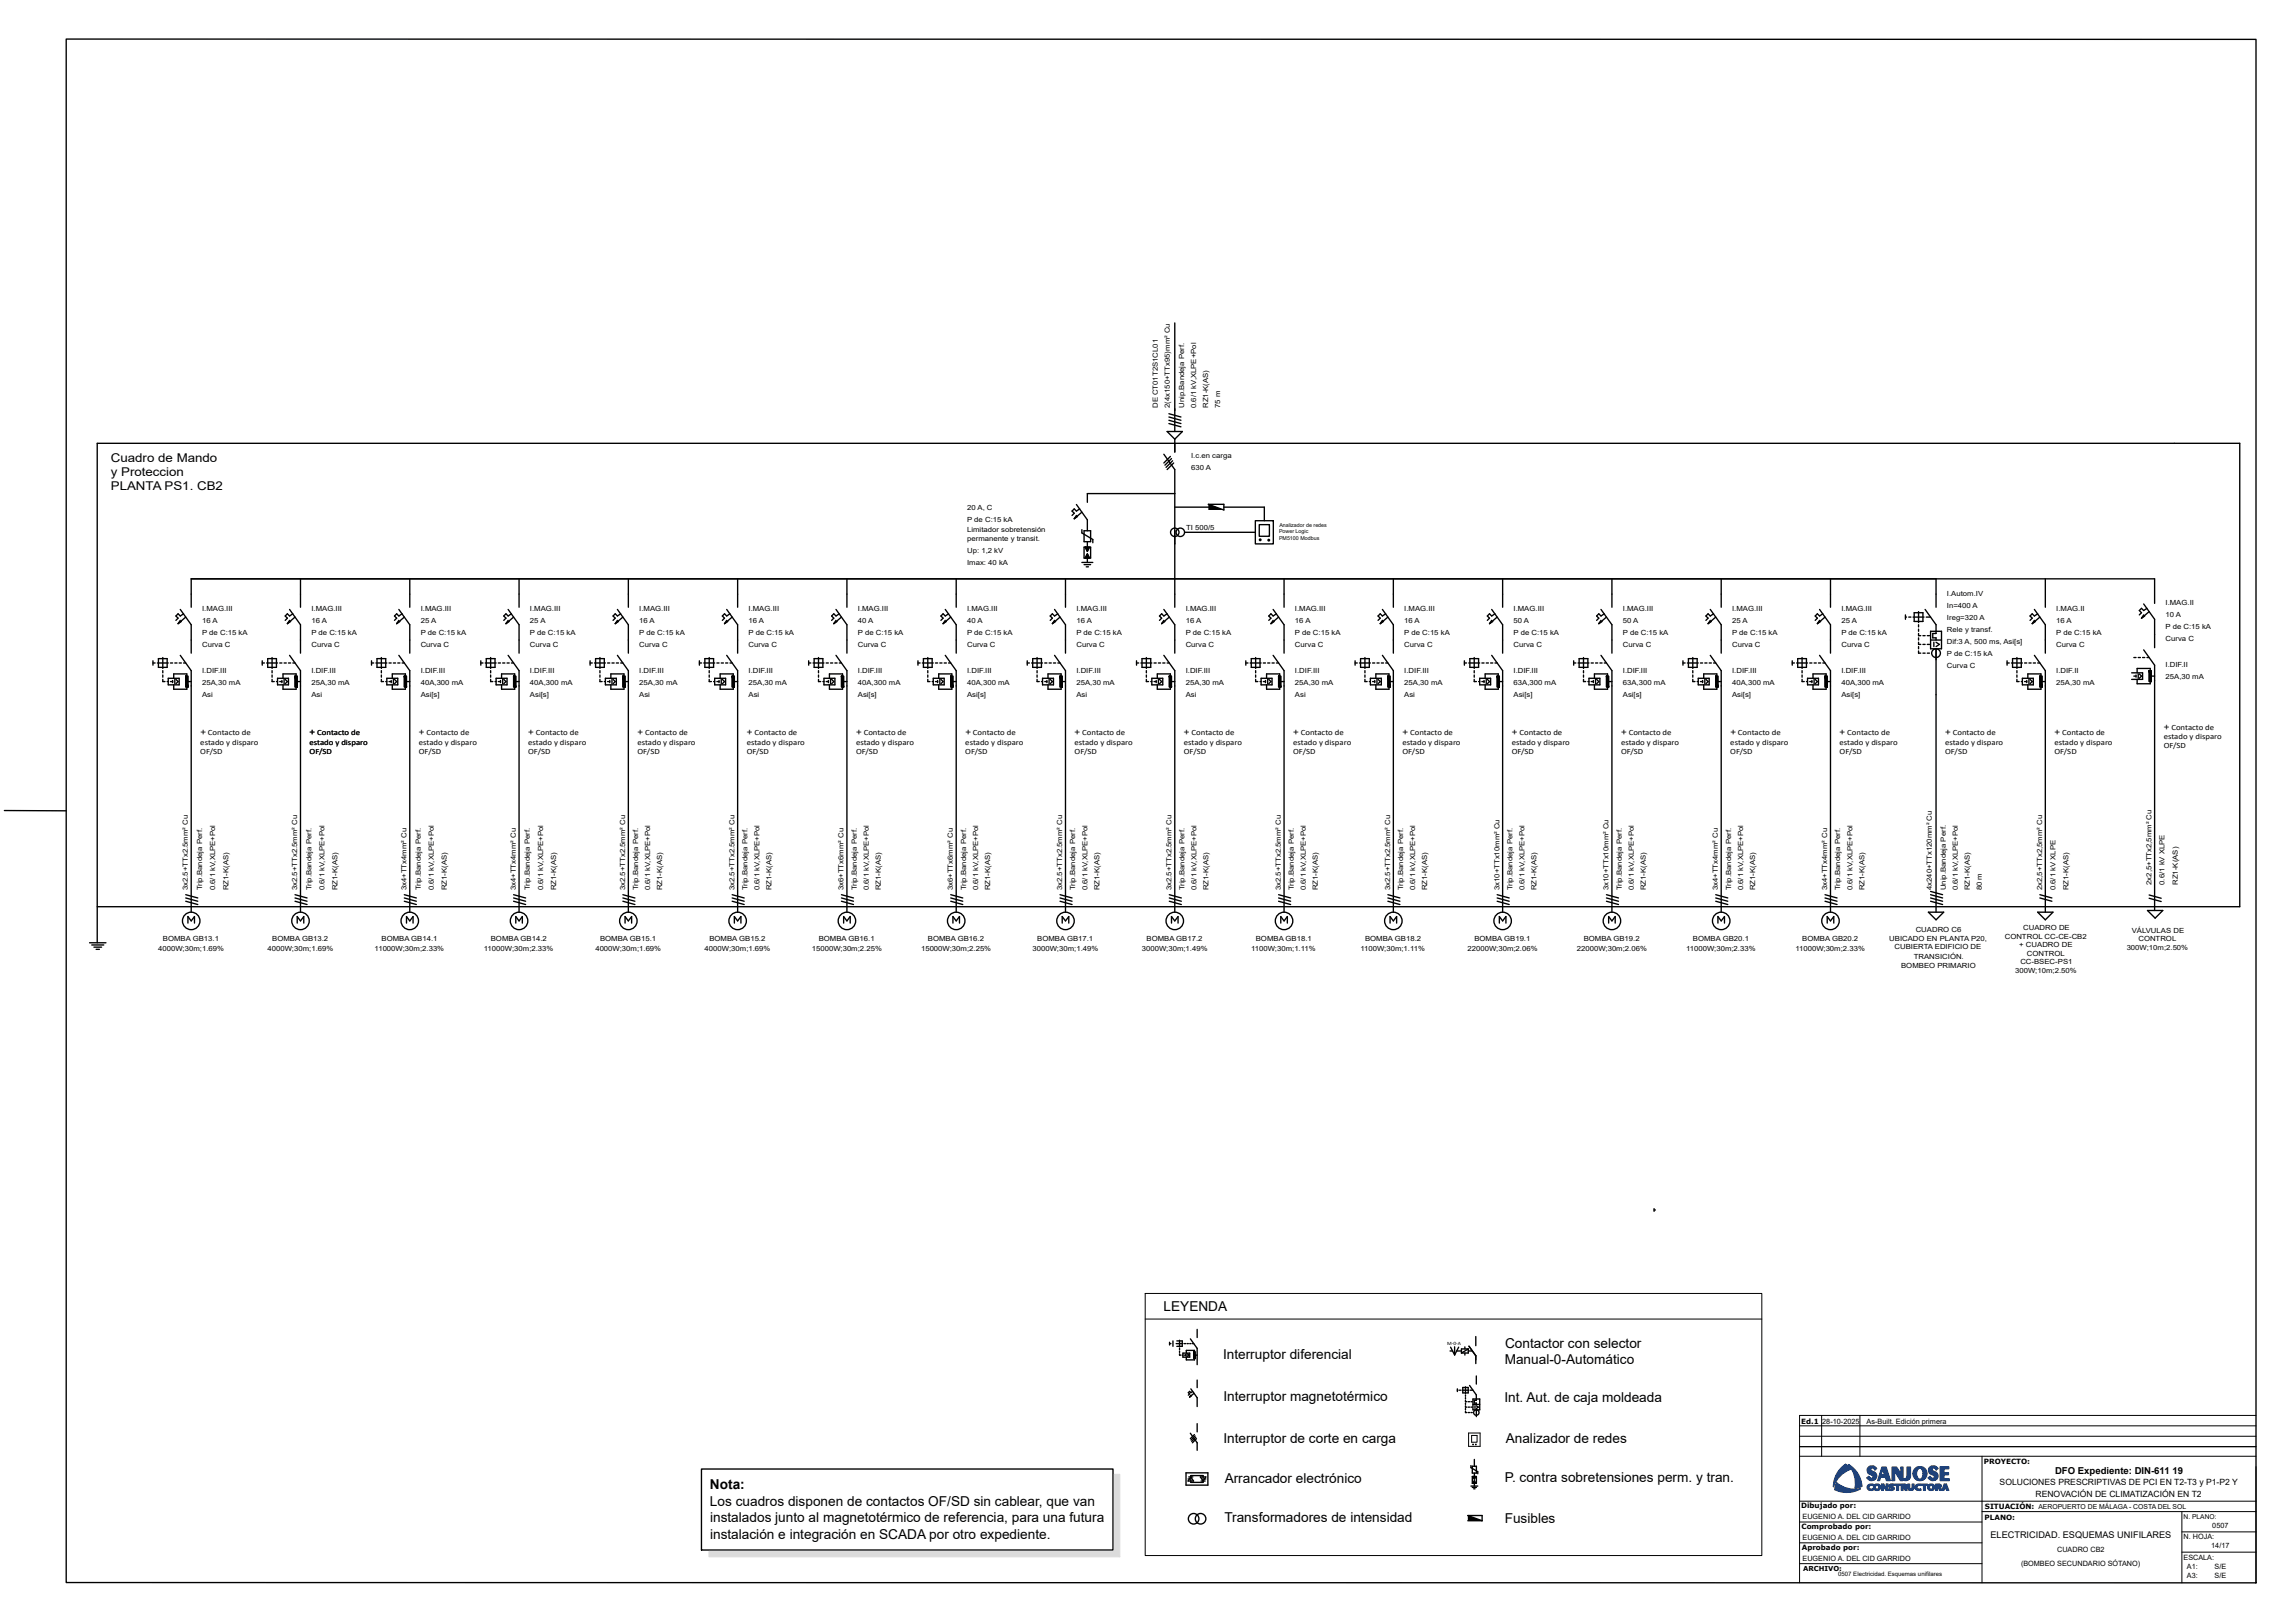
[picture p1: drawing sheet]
<svg xmlns="http://www.w3.org/2000/svg" width="420mm" height="297mm" viewBox="0 0 420 297" stroke-linecap="round" stroke-linejoin="round" font-family="sans-serif">
<defs><g id="words">
<g font-size="2.5">
<text x="212.9" y="239.9">LEYENDA</text>
<text x="223.8" y="248.6">Interruptor diferencial</text>
<text x="275.4" y="249.6">Manual-0-Automático</text>
<text x="275.4" y="246.6">Contactor con selector</text>
<text x="223.9" y="256.3">Interruptor magnetotérmico</text>
<text x="275.3" y="256.5">Int. Aut. de caja moldeada</text>
<text x="223.9" y="264">Interruptor de corte en carga</text>
<text x="275.6" y="264">Analizador de redes</text>
<text x="129.9" y="272.5">Nota:</text>
<text x="129.9" y="275.5">Los cuadros disponen de contactos OF/SD sin cablear, que van</text>
<text x="224.1" y="271.4">Arrancador electrónico</text>
<text x="275.4" y="271.1">P. contra sobretensiones perm. y tran.</text>
<text x="129.9" y="278.5">instalados junto al magnetotérmico de referencia, para una futura</text>
<text x="129.9" y="281.5">instalación e integración en SCADA por otro expediente.</text>
<text x="224.1" y="278.5">Transformadores de intensidad</text>
<text x="275.4" y="278.7">Fusibles</text>
</g>
<g font-size="2.2">
<text x="20.3" y="84.5">Cuadro de Mando</text>
<text x="20.3" y="87.1">y Proteccion</text>
<text x="20.3" y="89.7">PLANTA PS1. CB2</text>
</g>
<g font-size="1.9">
<text x="36.7" y="134.6">+</text>
<text x="56.7" y="134.6">+</text>
<text x="76.7" y="134.6">+</text>
<text x="96.7" y="134.6">+</text>
<text x="116.7" y="134.6">+</text>
<text x="136.7" y="134.6">+</text>
<text x="156.7" y="134.6">+</text>
<text x="176.7" y="134.6">+</text>
<text x="196.7" y="134.6">+</text>
<text x="216.7" y="134.6">+</text>
<text x="236.7" y="134.6">+</text>
<text x="256.7" y="134.6">+</text>
<text x="276.7" y="134.6">+</text>
<text x="296.7" y="134.6">+</text>
<text x="316.7" y="134.6">+</text>
<text x="336.7" y="134.6">+</text>
<text x="356" y="134.6">+</text>
<text x="376" y="134.6">+</text>
<text x="396" y="133.6">+</text>
</g>
<g font-size="1.7">
<text x="376.1" y="269.8">DFO Expediente: DIN-611 19</text>
<text x="364.3" y="281.5">ELECTRICIDAD. ESQUEMAS UNIFILARES</text>
</g>
<g font-size="1.6">
<text x="365.9" y="271.8">SOLUCIONES PRESCRIPTIVAS DE PCI EN T2-T3 y P1-P2 Y</text>
<text x="372.5" y="274">RENOVACIÓN DE CLIMATIZACIÓN EN T2</text>
</g>
<g font-size="1.5">
<text x="36.7" y="137.9">OF/SD</text>
<text x="36.7" y="136.3">estado y disparo</text>
<text x="38.1" y="134.6">Contacto de</text>
<text x="56.7" y="137.9">OF/SD</text>
<text x="56.7" y="136.3">estado y disparo</text>
<text x="58.1" y="134.6">Contacto de</text>
<text x="76.7" y="137.9">OF/SD</text>
<text x="76.7" y="136.3">estado y disparo</text>
<text x="78.1" y="134.6">Contacto de</text>
<text x="96.7" y="137.9">OF/SD</text>
<text x="96.7" y="136.3">estado y disparo</text>
<text x="98.1" y="134.6">Contacto de</text>
<text x="116.7" y="137.9">OF/SD</text>
<text x="116.7" y="136.3">estado y disparo</text>
<text x="118.1" y="134.6">Contacto de</text>
<text x="136.7" y="137.9">OF/SD</text>
<text x="136.7" y="136.3">estado y disparo</text>
<text x="138.1" y="134.6">Contacto de</text>
<text x="156.7" y="137.9">OF/SD</text>
<text x="156.7" y="136.3">estado y disparo</text>
<text x="158.1" y="134.6">Contacto de</text>
<text x="176.7" y="137.9">OF/SD</text>
<text x="176.7" y="136.3">estado y disparo</text>
<text x="178.1" y="134.6">Contacto de</text>
<text x="196.7" y="137.9">OF/SD</text>
<text x="196.7" y="136.3">estado y disparo</text>
<text x="198.1" y="134.6">Contacto de</text>
<text x="216.7" y="137.9">OF/SD</text>
<text x="216.7" y="136.3">estado y disparo</text>
<text x="218.1" y="134.6">Contacto de</text>
<text x="236.7" y="137.9">OF/SD</text>
<text x="236.7" y="136.3">estado y disparo</text>
<text x="238.1" y="134.6">Contacto de</text>
<text x="256.7" y="137.9">OF/SD</text>
<text x="256.7" y="136.3">estado y disparo</text>
<text x="258.1" y="134.6">Contacto de</text>
<text x="276.7" y="137.9">OF/SD</text>
<text x="276.7" y="136.3">estado y disparo</text>
<text x="278.1" y="134.6">Contacto de</text>
<text x="296.7" y="137.9">OF/SD</text>
<text x="296.7" y="136.3">estado y disparo</text>
<text x="298.1" y="134.6">Contacto de</text>
<text x="316.7" y="137.9">OF/SD</text>
<text x="316.7" y="136.3">estado y disparo</text>
<text x="318.1" y="134.6">Contacto de</text>
<text x="336.7" y="137.9">OF/SD</text>
<text x="336.7" y="136.3">estado y disparo</text>
<text x="338.1" y="134.6">Contacto de</text>
<text x="356" y="137.9">OF/SD</text>
<text x="356" y="136.3">estado y disparo</text>
<text x="357.4" y="134.6">Contacto de</text>
<text x="376" y="137.9">OF/SD</text>
<text x="376" y="136.3">estado y disparo</text>
<text x="377.4" y="134.6">Contacto de</text>
<text x="396" y="136.9">OF/SD</text>
<text x="396" y="135.3">estado y disparo</text>
<text x="397.4" y="133.6">Contacto de</text>
</g>
<g font-size="1.3">
<text x="211.9" y="74.7" transform="rotate(-90 211.9 74.7)">DE CT01T2S1CL01</text>
<text x="214.1" y="74.7" transform="rotate(-90 214.1 74.7)">2(4x150+TTx95)mm² Cu</text>
<text x="216.7" y="74.7" transform="rotate(-90 216.7 74.7)">Unip.Bandeja Perf.</text>
<text x="218.9" y="74.7" transform="rotate(-90 218.9 74.7)">0.6/1 kV,XLPE+Pol</text>
<text x="221.1" y="74.7" transform="rotate(-90 221.1 74.7)">RZ1-K(AS)</text>
<text x="223.3" y="74.7" transform="rotate(-90 223.3 74.7)">75 m</text>
<text x="218" y="83.7">I.c.en carga</text>
<text x="218" y="85.9">630 A</text>
<text x="177" y="93.3">20 A, C</text>
<text x="177" y="95.5">P de C:15 kA</text>
<text x="177" y="98.9">permanente y transit.</text>
<text x="177" y="101.1">Up: 1,2 kV</text>
<text x="177" y="97.4">Limitador sobretensión</text>
<text x="217.1" y="97.1">TI 500/5</text>
<text x="177" y="103.3">Imax: 40 kA</text>
<text x="37" y="111.7">I.MAG.III</text>
<text x="37" y="113.9">16 A</text>
<text x="57" y="111.7">I.MAG.III</text>
<text x="57" y="113.9">16 A</text>
<text x="77" y="111.7">I.MAG.III</text>
<text x="77" y="113.9">25 A</text>
<text x="97" y="111.7">I.MAG.III</text>
<text x="97" y="113.9">25 A</text>
<text x="117" y="111.7">I.MAG.III</text>
<text x="117" y="113.9">16 A</text>
<text x="137" y="111.7">I.MAG.III</text>
<text x="137" y="113.9">16 A</text>
<text x="157" y="111.7">I.MAG.III</text>
<text x="157" y="113.9">40 A</text>
<text x="177" y="111.7">I.MAG.III</text>
<text x="177" y="113.9">40 A</text>
<text x="197" y="111.7">I.MAG.III</text>
<text x="197" y="113.9">16 A</text>
<text x="217" y="111.7">I.MAG.III</text>
<text x="217" y="113.9">16 A</text>
<text x="237" y="111.7">I.MAG.III</text>
<text x="237" y="113.9">16 A</text>
<text x="257" y="111.7">I.MAG.III</text>
<text x="257" y="113.9">16 A</text>
<text x="277" y="111.7">I.MAG.III</text>
<text x="277" y="113.9">50 A</text>
<text x="297" y="111.7">I.MAG.III</text>
<text x="297" y="113.9">50 A</text>
<text x="317" y="111.7">I.MAG.III</text>
<text x="317" y="113.9">25 A</text>
<text x="337" y="111.7">I.MAG.III</text>
<text x="337" y="113.9">25 A</text>
<text x="356.3" y="109.1">I.Autom.IV</text>
<text x="356.3" y="111.3">In=400 A</text>
<text x="356.3" y="113.5">Ireg=320 A</text>
<text x="376.3" y="111.7">I.MAG.II</text>
<text x="376.3" y="113.9">16 A</text>
<text x="396.3" y="110.7">I.MAG.II</text>
<text x="396.3" y="112.9">10 A</text>
<text x="37" y="116.1">P de C:15 kA</text>
<text x="37" y="118.3">Curva C</text>
<text x="57" y="116.1">P de C:15 kA</text>
<text x="57" y="118.3">Curva C</text>
<text x="77" y="116.1">P de C:15 kA</text>
<text x="77" y="118.3">Curva C</text>
<text x="97" y="116.1">P de C:15 kA</text>
<text x="97" y="118.3">Curva C</text>
<text x="117" y="116.1">P de C:15 kA</text>
<text x="117" y="118.3">Curva C</text>
<text x="137" y="116.1">P de C:15 kA</text>
<text x="137" y="118.3">Curva C</text>
<text x="157" y="116.1">P de C:15 kA</text>
<text x="157" y="118.3">Curva C</text>
<text x="177" y="116.1">P de C:15 kA</text>
<text x="177" y="118.3">Curva C</text>
<text x="197" y="116.1">P de C:15 kA</text>
<text x="197" y="118.3">Curva C</text>
<text x="217" y="116.1">P de C:15 kA</text>
<text x="217" y="118.3">Curva C</text>
<text x="237" y="116.1">P de C:15 kA</text>
<text x="237" y="118.3">Curva C</text>
<text x="257" y="116.1">P de C:15 kA</text>
<text x="257" y="118.3">Curva C</text>
<text x="277" y="116.1">P de C:15 kA</text>
<text x="277" y="118.3">Curva C</text>
<text x="297" y="116.1">P de C:15 kA</text>
<text x="297" y="118.3">Curva C</text>
<text x="317" y="116.1">P de C:15 kA</text>
<text x="317" y="118.3">Curva C</text>
<text x="337" y="116.1">P de C:15 kA</text>
<text x="337" y="118.3">Curva C</text>
<text x="356.3" y="115.7">Rele y transf.</text>
<text x="356.3" y="117.9">Dif:3 A, 500 ms, Asi[s]</text>
<text x="376.3" y="116.1">P de C:15 kA</text>
<text x="376.3" y="118.3">Curva C</text>
<text x="396.3" y="115.1">P de C:15 kA</text>
<text x="396.3" y="117.3">Curva C</text>
<text x="37" y="123.1">I.DIF.III</text>
<text x="37" y="125.3">25A,30 mA</text>
<text x="57" y="123.1">I.DIF.III</text>
<text x="57" y="125.3">25A,30 mA</text>
<text x="77" y="123.1">I.DIF.III</text>
<text x="77" y="125.3">40A,300 mA</text>
<text x="97" y="123.1">I.DIF.III</text>
<text x="97" y="125.3">40A,300 mA</text>
<text x="117" y="123.1">I.DIF.III</text>
<text x="117" y="125.3">25A,30 mA</text>
<text x="137" y="123.1">I.DIF.III</text>
<text x="137" y="125.3">25A,30 mA</text>
<text x="157" y="123.1">I.DIF.III</text>
<text x="157" y="125.3">40A,300 mA</text>
<text x="177" y="123.1">I.DIF.III</text>
<text x="177" y="125.3">40A,300 mA</text>
<text x="197" y="123.1">I.DIF.III</text>
<text x="197" y="125.3">25A,30 mA</text>
<text x="217" y="123.1">I.DIF.III</text>
<text x="217" y="125.3">25A,30 mA</text>
<text x="237" y="123.1">I.DIF.III</text>
<text x="237" y="125.3">25A,30 mA</text>
<text x="257" y="123.1">I.DIF.III</text>
<text x="257" y="125.3">25A,30 mA</text>
<text x="277" y="123.1">I.DIF.III</text>
<text x="277" y="125.3">63A,300 mA</text>
<text x="297" y="123.1">I.DIF.III</text>
<text x="297" y="125.3">63A,300 mA</text>
<text x="317" y="123.1">I.DIF.III</text>
<text x="317" y="125.3">40A,300 mA</text>
<text x="337" y="123.1">I.DIF.III</text>
<text x="337" y="125.3">40A,300 mA</text>
<text x="356.3" y="120.1">P de C:15 kA</text>
<text x="356.3" y="122.3">Curva C</text>
<text x="376.3" y="123.1">I.DIF.II</text>
<text x="376.3" y="125.3">25A,30 mA</text>
<text x="396.3" y="122.1">I.DIF.II</text>
<text x="396.3" y="124.3">25A,30 mA</text>
<text x="37" y="127.5">Asi</text>
<text x="57" y="127.5">Asi</text>
<text x="77" y="127.5">Asi[s]</text>
<text x="97" y="127.5">Asi[s]</text>
<text x="117" y="127.5">Asi</text>
<text x="137" y="127.5">Asi</text>
<text x="157" y="127.5">Asi[s]</text>
<text x="177" y="127.5">Asi[s]</text>
<text x="197" y="127.5">Asi</text>
<text x="217" y="127.5">Asi</text>
<text x="237" y="127.5">Asi</text>
<text x="257" y="127.5">Asi</text>
<text x="277" y="127.5">Asi[s]</text>
<text x="297" y="127.5">Asi[s]</text>
<text x="317" y="127.5">Asi[s]</text>
<text x="337" y="127.5">Asi[s]</text>
<text x="393.7" y="161.9" transform="rotate(-90 393.7 161.9)">2x2,5+TTx2,5mm² Cu</text>
<text x="396.1" y="161.9" transform="rotate(-90 396.1 161.9)">0.6/1 kV XLPE</text>
<text x="398.5" y="161.9" transform="rotate(-90 398.5 161.9)">RZ1-K(AS)</text>
<text x="34.4" y="162.9" transform="rotate(-90 34.4 162.9)">3x2.5+TTx2.5mm² Cu</text>
<text x="37" y="162.9" transform="rotate(-90 37 162.9)">Trip.Bandeja Perf.</text>
<text x="39.4" y="162.9" transform="rotate(-90 39.4 162.9)">0.6/1 kV,XLPE+Pol</text>
<text x="41.8" y="162.9" transform="rotate(-90 41.8 162.9)">RZ1-K(AS)</text>
<text x="54.4" y="162.9" transform="rotate(-90 54.4 162.9)">3x2.5+TTx2.5mm² Cu</text>
<text x="57" y="162.9" transform="rotate(-90 57 162.9)">Trip.Bandeja Perf.</text>
<text x="59.4" y="162.9" transform="rotate(-90 59.4 162.9)">0.6/1 kV,XLPE+Pol</text>
<text x="61.8" y="162.9" transform="rotate(-90 61.8 162.9)">RZ1-K(AS)</text>
<text x="74.4" y="162.9" transform="rotate(-90 74.4 162.9)">3x4+TTx4mm² Cu</text>
<text x="77" y="162.9" transform="rotate(-90 77 162.9)">Trip.Bandeja Perf.</text>
<text x="79.4" y="162.9" transform="rotate(-90 79.4 162.9)">0.6/1 kV,XLPE+Pol</text>
<text x="81.8" y="162.9" transform="rotate(-90 81.8 162.9)">RZ1-K(AS)</text>
<text x="94.4" y="162.9" transform="rotate(-90 94.4 162.9)">3x4+TTx4mm² Cu</text>
<text x="97" y="162.9" transform="rotate(-90 97 162.9)">Trip.Bandeja Perf.</text>
<text x="99.4" y="162.9" transform="rotate(-90 99.4 162.9)">0.6/1 kV,XLPE+Pol</text>
<text x="101.8" y="162.9" transform="rotate(-90 101.8 162.9)">RZ1-K(AS)</text>
<text x="114.4" y="162.9" transform="rotate(-90 114.4 162.9)">3x2.5+TTx2.5mm² Cu</text>
<text x="116.8" y="162.9" transform="rotate(-90 116.8 162.9)">Trip.Bandeja Perf.</text>
<text x="119" y="162.9" transform="rotate(-90 119 162.9)">0.6/1 kV,XLPE+Pol</text>
<text x="121.2" y="162.9" transform="rotate(-90 121.2 162.9)">RZ1-K(AS)</text>
<text x="134.4" y="162.9" transform="rotate(-90 134.4 162.9)">3x2.5+TTx2.5mm² Cu</text>
<text x="136.8" y="162.9" transform="rotate(-90 136.8 162.9)">Trip.Bandeja Perf.</text>
<text x="139" y="162.9" transform="rotate(-90 139 162.9)">0.6/1 kV,XLPE+Pol</text>
<text x="141.2" y="162.9" transform="rotate(-90 141.2 162.9)">RZ1-K(AS)</text>
<text x="154.4" y="162.9" transform="rotate(-90 154.4 162.9)">3x6+TTx6mm² Cu</text>
<text x="156.8" y="162.9" transform="rotate(-90 156.8 162.9)">Trip.Bandeja Perf.</text>
<text x="159" y="162.9" transform="rotate(-90 159 162.9)">0.6/1 kV,XLPE+Pol</text>
<text x="161.2" y="162.9" transform="rotate(-90 161.2 162.9)">RZ1-K(AS)</text>
<text x="174.4" y="162.9" transform="rotate(-90 174.4 162.9)">3x6+TTx6mm² Cu</text>
<text x="176.8" y="162.9" transform="rotate(-90 176.8 162.9)">Trip.Bandeja Perf.</text>
<text x="179" y="162.9" transform="rotate(-90 179 162.9)">0.6/1 kV,XLPE+Pol</text>
<text x="181.2" y="162.9" transform="rotate(-90 181.2 162.9)">RZ1-K(AS)</text>
<text x="194.4" y="162.9" transform="rotate(-90 194.4 162.9)">3x2.5+TTx2.5mm² Cu</text>
<text x="196.8" y="162.9" transform="rotate(-90 196.8 162.9)">Trip.Bandeja Perf.</text>
<text x="199" y="162.9" transform="rotate(-90 199 162.9)">0.6/1 kV,XLPE+Pol</text>
<text x="201.2" y="162.9" transform="rotate(-90 201.2 162.9)">RZ1-K(AS)</text>
<text x="214.4" y="162.9" transform="rotate(-90 214.4 162.9)">3x2.5+TTx2.5mm² Cu</text>
<text x="216.8" y="162.9" transform="rotate(-90 216.8 162.9)">Trip.Bandeja Perf.</text>
<text x="219" y="162.9" transform="rotate(-90 219 162.9)">0.6/1 kV,XLPE+Pol</text>
<text x="221.2" y="162.9" transform="rotate(-90 221.2 162.9)">RZ1-K(AS)</text>
<text x="234.4" y="162.9" transform="rotate(-90 234.4 162.9)">3x2.5+TTx2.5mm² Cu</text>
<text x="236.8" y="162.9" transform="rotate(-90 236.8 162.9)">Trip.Bandeja Perf.</text>
<text x="239" y="162.9" transform="rotate(-90 239 162.9)">0.6/1 kV,XLPE+Pol</text>
<text x="241.2" y="162.9" transform="rotate(-90 241.2 162.9)">RZ1-K(AS)</text>
<text x="254.4" y="162.9" transform="rotate(-90 254.4 162.9)">3x2.5+TTx2.5mm² Cu</text>
<text x="256.8" y="162.9" transform="rotate(-90 256.8 162.9)">Trip.Bandeja Perf.</text>
<text x="259" y="162.9" transform="rotate(-90 259 162.9)">0.6/1 kV,XLPE+Pol</text>
<text x="261.2" y="162.9" transform="rotate(-90 261.2 162.9)">RZ1-K(AS)</text>
<text x="274.4" y="162.9" transform="rotate(-90 274.4 162.9)">3x10+TTx10mm² Cu</text>
<text x="276.8" y="162.9" transform="rotate(-90 276.8 162.9)">Trip.Bandeja Perf.</text>
<text x="279" y="162.9" transform="rotate(-90 279 162.9)">0.6/1 kV,XLPE+Pol</text>
<text x="281.2" y="162.9" transform="rotate(-90 281.2 162.9)">RZ1-K(AS)</text>
<text x="294.4" y="162.9" transform="rotate(-90 294.4 162.9)">3x10+TTx10mm² Cu</text>
<text x="296.8" y="162.9" transform="rotate(-90 296.8 162.9)">Trip.Bandeja Perf.</text>
<text x="299" y="162.9" transform="rotate(-90 299 162.9)">0.6/1 kV,XLPE+Pol</text>
<text x="301.2" y="162.9" transform="rotate(-90 301.2 162.9)">RZ1-K(AS)</text>
<text x="314.4" y="162.9" transform="rotate(-90 314.4 162.9)">3x4+TTx4mm² Cu</text>
<text x="316.8" y="162.9" transform="rotate(-90 316.8 162.9)">Trip.Bandeja Perf.</text>
<text x="319" y="162.9" transform="rotate(-90 319 162.9)">0.6/1 kV,XLPE+Pol</text>
<text x="321.2" y="162.9" transform="rotate(-90 321.2 162.9)">RZ1-K(AS)</text>
<text x="334.4" y="162.9" transform="rotate(-90 334.4 162.9)">3x4+TTx4mm² Cu</text>
<text x="336.8" y="162.9" transform="rotate(-90 336.8 162.9)">Trip.Bandeja Perf.</text>
<text x="339" y="162.9" transform="rotate(-90 339 162.9)">0.6/1 kV,XLPE+Pol</text>
<text x="341.2" y="162.9" transform="rotate(-90 341.2 162.9)">RZ1-K(AS)</text>
<text x="353.5" y="162.9" transform="rotate(-90 353.5 162.9)">4x240+TTx120mm² Cu</text>
<text x="356.1" y="162.9" transform="rotate(-90 356.1 162.9)">Unip.Bandeja Perf.</text>
<text x="358.3" y="162.9" transform="rotate(-90 358.3 162.9)">0.6/1 kV,XLPE+Pol</text>
<text x="360.5" y="162.9" transform="rotate(-90 360.5 162.9)">RZ1-K(AS)</text>
<text x="362.7" y="162.9" transform="rotate(-90 362.7 162.9)">80 m</text>
<text x="373.7" y="162.9" transform="rotate(-90 373.7 162.9)">2x2,5+TTx2,5mm² Cu</text>
<text x="376.1" y="162.9" transform="rotate(-90 376.1 162.9)">0.6/1 kV XLPE</text>
<text x="378.5" y="162.9" transform="rotate(-90 378.5 162.9)">RZ1-K(AS)</text>
<text x="29" y="174">4000W;30m;1.69%</text>
<text x="29.8" y="172.1">BOMBA GB13.1</text>
<text x="49" y="174">4000W;30m;1.69%</text>
<text x="49.8" y="172.1">BOMBA GB13.2</text>
<text x="68.6" y="174">11000W;30m;2.33%</text>
<text x="69.8" y="172.1">BOMBA GB14.1</text>
<text x="88.6" y="174">11000W;30m;2.33%</text>
<text x="89.8" y="172.1">BOMBA GB14.2</text>
<text x="109" y="174">4000W;30m;1.69%</text>
<text x="109.8" y="172.1">BOMBA GB15.1</text>
<text x="129" y="174">4000W;30m;1.69%</text>
<text x="129.8" y="172.1">BOMBA GB15.2</text>
<text x="148.6" y="174">15000W;30m;2.25%</text>
<text x="149.8" y="172.1">BOMBA GB16.1</text>
<text x="168.6" y="174">15000W;30m;2.25%</text>
<text x="169.8" y="172.1">BOMBA GB16.2</text>
<text x="189" y="174">3000W;30m;1.49%</text>
<text x="189.8" y="172.1">BOMBA GB17.1</text>
<text x="209" y="174">3000W;30m;1.49%</text>
<text x="209.8" y="172.1">BOMBA GB17.2</text>
<text x="229" y="174">1100W;30m;1.11%</text>
<text x="229.8" y="172.1">BOMBA GB18.1</text>
<text x="249" y="174">1100W;30m;1.11%</text>
<text x="249.8" y="172.1">BOMBA GB18.2</text>
<text x="268.6" y="174">22000W;30m;2.06%</text>
<text x="269.8" y="172.1">BOMBA GB19.1</text>
<text x="288.6" y="174">22000W;30m;2.06%</text>
<text x="289.8" y="172.1">BOMBA GB19.2</text>
<text x="308.6" y="174">11000W;30m;2.33%</text>
<text x="309.8" y="172.1">BOMBA GB20.1</text>
<text x="328.6" y="174">11000W;30m;2.33%</text>
<text x="329.8" y="172.1">BOMBA GB20.2</text>
<text x="345.7" y="172.2">UBICADO EN PLANTA P20,</text>
<text x="346.7" y="173.7">CUBIERTA EDIFICIO DE</text>
<text x="350.6" y="170.6">CUADRO C6</text>
<text x="366.9" y="171.8">CONTROL CC-CE-CB2</text>
<text x="369.5" y="173.4">+ CUADRO DE</text>
<text x="370.3" y="170.3">CUADRO DE</text>
<text x="389.2" y="173.8">300W;10m;2.50%</text>
<text x="390.1" y="170.6">VÁLVULAS DE</text>
<text x="391.3" y="172.2">CONTROL</text>
<text x="347.9" y="177.1">BOMBEO PRIMARIO</text>
<text x="350.2" y="175.5">TRANSICIÓN.</text>
<text x="368.8" y="178.1">300W;10m;2.50%</text>
<text x="369.7" y="176.5">CC-BSEC-PS1</text>
<text x="370.9" y="174.9">CONTROL</text>
<text x="329.6" y="260.6">Ed.1</text>
<text x="333.5" y="260.5">28-10-2025</text>
<text x="341.6" y="260.5">As-Built. Edición primera</text>
<text x="363.1" y="267.9">PROYECTO:</text>
<text x="329.6" y="276">Dibujado por:</text>
<text x="329.7" y="279.8">Comprobado por:</text>
<text x="329.9" y="278">EUGENIO A. DEL CID GARRIDO</text>
<text x="329.9" y="281.8">EUGENIO A. DEL CID GARRIDO</text>
<text x="363.2" y="278.2">PLANO:</text>
<text x="363.3" y="276.2">SITUACIÓN: AEROPUERTO DE MÁLAGA - COSTA DEL SOL</text>
<text x="399.6" y="281.7">N. HOJA:</text>
<text x="404.9" y="279.6">0507</text>
<text x="329.7" y="283.7">Aprobado por:</text>
<text x="329.9" y="285.6">EUGENIO A. DEL CID GARRIDO</text>
<text x="330" y="287.4">ARCHIVO:</text>
<text x="369.9" y="286.6">(BOMBEO SECUNDARIO SÓTANO)</text>
<text x="376.5" y="284.1">CUADRO CB2</text>
<text x="399.6" y="285.5">ESCALA:</text>
<text x="400.2" y="287.1">A1:</text>
<text x="404.7" y="283.4">14/17</text>
<text x="405.3" y="287.1">S/E</text>
<text x="400.2" y="288.8">A3:</text>
<text x="405.3" y="288.8">S/E</text>
</g>
<text font-size="1.2" x="399.6" y="278">N. PLANO:</text>
<text font-size="1.1" x="336.4" y="288.4">0507 Electricidad. Esquemas unifilares</text>
<g font-size="1">
<text x="234.1" y="97.6">Power Logic</text>
<text x="234.1" y="98.7">PM5100 Modbus</text>
<text x="234.1" y="96.4">Analizador de redes</text>
</g>
<text font-size=".9" x="264.8" y="246.1">M‐0‐A</text>
</g></defs>
<!-- layer: LINEAS -->
<g fill="none" stroke="#000" stroke-width=".25">
<path d="M215 59.1v19.9M213.9 76.9l2.2 .6M213.9 76.3l2.2 .6M213.9 77.5l2.2 .6M213.9 75.7l2.2 .6M215 80.4v2.3M215 85.9v25.2M215 90.3h-16v1.6M216.8 97.4h12.9M221.1 92.3h2.9v1zM397.9 81.1h12M35 114.3v5.2"/>
<path d="M55 105.9v5.2M55 114.3v5.2M75 105.9v5.2M75 114.3v5.2M95 105.9v5.2M95 114.3v5.2M115 105.9v5.2M115 114.3v5.2M135 105.9v5.2M135 114.3v5.2M155 105.9v5.2M155 114.3v5.2"/>
<path d="M175 105.9v5.2M175 114.3v5.2M195 105.9v5.2M195 114.3v5.2M215 114.3v5.2M235 105.9v5.2M235 114.3v5.2M255 105.9v5.2M255 114.3v5.2M275 105.9v5.2M275 114.3v5.2M295 105.9v5.2"/>
<path d="M295 114.3v5.2M315 105.9v5.2M315 114.3v5.2M335 105.9v5.2M335 114.3v5.2M374.3 105.9v5.2M374.3 114.3v5.2M394.3 110.4v-4.5h-359.3v5.2M394.3 113.3v5.2M35 122.7v44.2M55 122.7v44.2M75 122.7v44.2"/>
<path d="M95 122.7v44.2M115 122.7v44.2M135 122.7v44.2M155 122.7v44.2M175 122.7v44.2M195 122.7v44.2M215 122.7v44.2M235 122.7v44.2M255 122.7v44.2M275 122.7v44.2M295 122.7v44.2M315 122.7v44.2"/>
<path d="M335 122.7v44.2M374.3 122.7v44.2M394.3 121.7v44.9M34 164.3l2.2 .6M34 163.7l2.2 .6M34 164.9l2.2 .6M54 164.3l2.2 .6M54 163.7l2.2 .6M54 164.9l2.2 .6M74 164.3l2.2 .6M74 163.7l2.2 .6M74 164.9l2.2 .6"/>
<path d="M94 164.3l2.2 .6M94 163.7l2.2 .6M94 164.9l2.2 .6M114 164.3l2.2 .6M114 163.7l2.2 .6M114 164.9l2.2 .6M134 164.3l2.2 .6M134 163.7l2.2 .6M134 164.9l2.2 .6M154 164.3l2.2 .6M154 163.7l2.2 .6M154 164.9l2.2 .6"/>
<path d="M174 164.3l2.2 .6M174 163.7l2.2 .6M174 164.9l2.2 .6M194 164.3l2.2 .6M194 163.7l2.2 .6M194 164.9l2.2 .6M214 164.3l2.2 .6M214 163.7l2.2 .6M214 164.9l2.2 .6M234 164.3l2.2 .6M234 163.7l2.2 .6M234 164.9l2.2 .6"/>
<path d="M254 164.3l2.2 .6M254 163.7l2.2 .6M254 164.9l2.2 .6M274 164.3l2.2 .6M274 163.7l2.2 .6M274 164.9l2.2 .6M294 164.3l2.2 .6M294 163.7l2.2 .6M294 164.9l2.2 .6M314 164.3l2.2 .6M314 163.7l2.2 .6M314 164.9l2.2 .6"/>
<path d="M334 164.3l2.2 .6M334 163.7l2.2 .6M334 164.9l2.2 .6M372.9 166.9h2.8l-1.4 1.4zM373.3 164.3l2.2 .6M373.3 163.7l2.2 .6M393 166.6h2.8l-1.4 1.4zM393.3 164.4l2.2 .6M393.3 163.8l2.2 .6"/>
<circle cx="215" cy="97.4" r=".77"/>
<circle cx="216" cy="97.4" r=".77"/>
</g>
<!-- layer: SIMBOLOS -->
<g fill="none" stroke="#000" stroke-width=".25">
<path d="M213.6 79h2.8l-1.4 1.4zM197 94.3l-.4 .6M197 92.3l2 2.8v2M197.2 94.5l-.6 .4M197.6 93.1l-.6 .4-.4-.4-.4 .4 .4 .4-.4 .4M198 93.7l-1.4 1.2M198 96.9v.6l2 1.2v.6M198.4 97.1h1.2v2h-1.2zM199 99.1v1M213 83.1l2 2.8M214.2 83.5l-1.2 1.2M214.4 83.9l-1.2 1.2"/>
<path d="M214.6 84.3l-1.2 1.2M214.8 84.7l-1.2 1.2M33 113.5l-.4 .6M33 111.5l2 2.8M33 119.9l2 2.8M33.2 113.7l-.6 .4M33.6 112.3l-.6 .4-.4-.4-.4 .4 .4 .4-.4 .4M34 112.9l-1.4 1.2M53 113.5l-.4 .6M53 111.5l2 2.8M53 119.9l2 2.8M53.2 113.7l-.6 .4"/>
<path d="M53.6 112.3l-.6 .4-.4-.4-.4 .4 .4 .4-.4 .4M54 112.9l-1.4 1.2M73 113.5l-.4 .6M73 111.5l2 2.8M73 119.9l2 2.8M73.2 113.7l-.6 .4M73.6 112.3l-.6 .4-.4-.4-.4 .4 .4 .4-.4 .4M74 112.9l-1.4 1.2M93 113.5l-.4 .6M93 111.5l2 2.8M93 119.9l2 2.8M93.2 113.7l-.6 .4"/>
<path d="M93.6 112.3l-.6 .4-.4-.4-.4 .4 .4 .4-.4 .4M94 112.9l-1.4 1.2M113 113.5l-.4 .6M113 111.5l2 2.8M113 119.9l2 2.8M113.2 113.7l-.6 .4M113.6 112.3l-.6 .4-.4-.4-.4 .4 .4 .4-.4 .4M114 112.9l-1.4 1.2M133 113.5l-.4 .6M133 111.5l2 2.8M133 119.9l2 2.8M133.2 113.7l-.6 .4"/>
<path d="M133.6 112.3l-.6 .4-.4-.4-.4 .4 .4 .4-.4 .4M134 112.9l-1.4 1.2M153 113.5l-.4 .6M153 111.5l2 2.8M153 119.9l2 2.8M153.2 113.7l-.6 .4M153.6 112.3l-.6 .4-.4-.4-.4 .4 .4 .4-.4 .4M154 112.9l-1.4 1.2M173 113.5l-.4 .6M173 111.5l2 2.8M173 119.9l2 2.8M173.2 113.7l-.6 .4"/>
<path d="M173.6 112.3l-.6 .4-.4-.4-.4 .4 .4 .4-.4 .4M174 112.9l-1.4 1.2M193 113.5l-.4 .6M193 111.5l2 2.8M193 119.9l2 2.8M193.2 113.7l-.6 .4M193.6 112.3l-.6 .4-.4-.4-.4 .4 .4 .4-.4 .4M194 112.9l-1.4 1.2M198 102.9h2M198.4 100.1h1.2v2h-1.2zM198.4 103.3h1.2M198.6 100.1h.8l-.4 .8z"/>
<path d="M198.8 103.7h.4M199 101.3l.4 .8h-.8zM199 102.1v.8M213 113.5l-.4 .6M213 111.5l2 2.8M213 119.9l2 2.8M213.2 113.7l-.6 .4M213.6 112.3l-.6 .4-.4-.4-.4 .4 .4 .4-.4 .4M214 112.9l-1.4 1.2M233 113.5l-.4 .6M233 111.5l2 2.8M233 119.9l2 2.8"/>
<path d="M233.2 113.7l-.6 .4M233.6 112.3l-.6 .4-.4-.4-.4 .4 .4 .4-.4 .4M234 112.9l-1.4 1.2M253 113.5l-.4 .6M253 111.5l2 2.8M253 119.9l2 2.8M253.2 113.7l-.6 .4M253.6 112.3l-.6 .4-.4-.4-.4 .4 .4 .4-.4 .4M254 112.9l-1.4 1.2M273 113.5l-.4 .6M273 111.5l2 2.8M273 119.9l2 2.8"/>
<path d="M273.2 113.7l-.6 .4M273.6 112.3l-.6 .4-.4-.4-.4 .4 .4 .4-.4 .4M274 112.9l-1.4 1.2M293 113.5l-.4 .6M293 111.5l2 2.8M293 119.9l2 2.8M293.2 113.7l-.6 .4M293.6 112.3l-.6 .4-.4-.4-.4 .4 .4 .4-.4 .4M294 112.9l-1.4 1.2M313 113.5l-.4 .6M313 111.5l2 2.8M313 119.9l2 2.8"/>
<path d="M313.2 113.7l-.6 .4M313.6 112.3l-.6 .4-.4-.4-.4 .4 .4 .4-.4 .4M314 112.9l-1.4 1.2M333 113.5l-.4 .6M333 111.5l2 2.8M333 119.9l2 2.8M333.2 113.7l-.6 .4M333.6 112.3l-.6 .4-.4-.4-.4 .4 .4 .4-.4 .4M334 112.9l-1.4 1.2M372.3 113.5l-.4 .6M372.3 111.5l2 2.8M372.3 119.9l2 2.8"/>
<path d="M372.5 113.7l-.6 .4M372.9 112.3l-.6 .4-.4-.4-.4 .4 .4 .4-.4 .4M373.3 112.9l-1.4 1.2M392.3 112.5l-.4 .6M392.3 110.5l2 2.8M392.3 118.9l2 2.8M392.5 112.7l-.6 .4M392.9 111.3l-.6 .4-.4-.4-.4 .4 .4 .4-.4 .4M393.3 111.9l-1.4 1.2M28 121.3h.4M28 120.9v.8M28.8 121.3h2"/>
<path d="M29 120.5h1.6v1.6h-1.6zM29.8 120.3v2M29.8 122.7v.4M29.8 123.5v.4M29.8 124.3v.4h.4M30.6 124.7h.2M30.8 124.1h2v1.2h-2zM31.2 121.3h.4M31.2 124.7h.4M31.6 124.5v.4M31.8 125.3v.8h2.4v-.4M32 121.3h.4"/>
<path d="M32 124.3v.8M32.2 124.3l.4 .4-.4 .4M32.8 121.3h.4M33.6 121.3h.4M34 123.7h.4v2zM34 123.7l.4 2h-.4zM34.2 123.7v-.4h-2.4v.8M34.4 124.7h.6M48 121.3h.4M48 120.9v.8M48.8 121.3h2M49 120.5h1.6v1.6h-1.6z"/>
<path d="M49.8 124.3v.4h.4M49.8 120.3v2M49.8 122.7v.4M49.8 123.5v.4M50.6 124.7h.2M50.8 124.1h2v1.2h-2zM51.2 121.3h.4M51.2 124.7h.4M51.6 124.5v.4M51.8 125.3v.8h2.4v-.4M52 121.3h.4M52 124.3v.8"/>
<path d="M52.2 124.3l.4 .4-.4 .4M52.8 121.3h.4M53.6 121.3h.4M54 123.7h.4v2zM54 123.7l.4 2h-.4zM54.2 123.7v-.4h-2.4v.8M54.4 124.7h.6M68 121.3h.4M68 120.9v.8M68.8 121.3h2M69 120.5h1.6v1.6h-1.6zM69.8 124.3v.4h.4"/>
<path d="M69.8 120.3v2M69.8 122.7v.4M69.8 123.5v.4M70.6 124.7h.2M70.8 124.1h2v1.2h-2zM71.2 121.3h.4M71.2 124.7h.4M71.6 124.5v.4M71.8 125.3v.8h2.4v-.4M72 121.3h.4M72 124.3v.8M72.2 124.3l.4 .4-.4 .4"/>
<path d="M72.8 121.3h.4M73.6 121.3h.4M74 123.7h.4v2zM74 123.7l.4 2h-.4zM74.2 123.7v-.4h-2.4v.8M74.4 124.7h.6M88 121.3h.4M88 120.9v.8M88.8 121.3h2M89 120.5h1.6v1.6h-1.6zM89.8 124.3v.4h.4M89.8 120.3v2"/>
<path d="M89.8 122.7v.4M89.8 123.5v.4M90.6 124.7h.2M90.8 124.1h2v1.2h-2zM91.2 121.3h.4M91.2 124.7h.4M91.6 124.5v.4M91.8 125.3v.8h2.4v-.4M92 121.3h.4M92 124.3v.8M92.2 124.3l.4 .4-.4 .4M92.8 121.3h.4"/>
<path d="M93.6 121.3h.4M94 123.7h.4v2zM94 123.7l.4 2h-.4zM94.2 123.7v-.4h-2.4v.8M94.4 124.7h.6M108 121.3h.4M108 120.9v.8M108.8 121.3h2M109 120.5h1.6v1.6h-1.6zM109.8 124.3v.4h.4M109.8 120.3v2M109.8 122.7v.4"/>
<path d="M109.8 123.5v.4M110.6 124.7h.2M110.8 124.1h2v1.2h-2zM111.2 121.3h.4M111.2 124.7h.4M111.6 124.5v.4M111.8 125.3v.8h2.4v-.4M112 121.3h.4M112 124.3v.8M112.2 124.3l.4 .4-.4 .4M112.8 121.3h.4M113.6 121.3h.4"/>
<path d="M114 123.7h.4v2zM114 123.7l.4 2h-.4zM114.2 123.7v-.4h-2.4v.8M114.4 124.7h.6M128 121.3h.4M128 120.9v.8M128.8 121.3h2M129 120.5h1.6v1.6h-1.6zM129.8 124.3v.4h.4M129.8 120.3v2M129.8 122.7v.4M129.8 123.5v.4"/>
<path d="M130.6 124.7h.2M130.8 124.1h2v1.2h-2zM131.2 121.3h.4M131.2 124.7h.4M131.6 124.5v.4M131.8 125.3v.8h2.4v-.4M132 121.3h.4M132 124.3v.8M132.2 124.3l.4 .4-.4 .4M132.8 121.3h.4M133.6 121.3h.4M134 123.7h.4v2z"/>
<path d="M134 123.7l.4 2h-.4zM134.2 123.7v-.4h-2.4v.8M134.4 124.7h.6M148 121.3h.4M148 120.9v.8M148.8 121.3h2M149 120.5h1.6v1.6h-1.6zM149.8 124.3v.4h.4M149.8 120.3v2M149.8 122.7v.4M149.8 123.5v.4M150.6 124.7h.2"/>
<path d="M150.8 124.1h2v1.2h-2zM151.2 121.3h.4M151.2 124.7h.4M151.6 124.5v.4M151.8 125.3v.8h2.4v-.4M152 121.3h.4M152 124.3v.8M152.2 124.3l.4 .4-.4 .4M152.8 121.3h.4M153.6 121.3h.4M154 123.7h.4v2zM154 123.7l.4 2h-.4z"/>
<path d="M154.2 123.7v-.4h-2.4v.8M154.4 124.7h.6M168 121.3h.4M168 120.9v.8M168.8 121.3h2M169 120.5h1.6v1.6h-1.6zM169.8 124.3v.4h.4M169.8 120.3v2M169.8 122.7v.4M169.8 123.5v.4M170.6 124.7h.2M170.8 124.1h2v1.2h-2z"/>
<path d="M171.2 121.3h.4M171.2 124.7h.4M171.6 124.5v.4M171.8 125.3v.8h2.4v-.4M172 121.3h.4M172 124.3v.8M172.2 124.3l.4 .4-.4 .4M172.8 121.3h.4M173.6 121.3h.4M174 123.7h.4v2zM174 123.7l.4 2h-.4zM174.2 123.7v-.4h-2.4v.8"/>
<path d="M174.4 124.7h.6M188 121.3h.4M188 120.9v.8M188.8 121.3h2M189 120.5h1.6v1.6h-1.6zM189.8 124.3v.4h.4M189.8 120.3v2M189.8 122.7v.4M189.8 123.5v.4M190.6 124.7h.2M190.8 124.1h2v1.2h-2zM191.2 121.3h.4"/>
<path d="M191.2 124.7h.4M191.6 124.5v.4M191.8 125.3v.8h2.4v-.4M192 121.3h.4M192 124.3v.8M192.2 124.3l.4 .4-.4 .4M192.8 121.3h.4M193.6 121.3h.4M194 123.7h.4v2zM194 123.7l.4 2h-.4zM194.2 123.7v-.4h-2.4v.8M194.4 124.7h.6"/>
<path d="M208 121.3h.4M208 120.9v.8M208.8 121.3h2M209 120.5h1.6v1.6h-1.6zM209.8 124.3v.4h.4M209.8 120.3v2M209.8 122.7v.4M209.8 123.5v.4M210.6 124.7h.2M210.8 124.1h2v1.2h-2zM211.2 121.3h.4M211.2 124.7h.4"/>
<path d="M211.6 124.5v.4M211.8 125.3v.8h2.4v-.4M212 121.3h.4M212 124.3v.8M212.2 124.3l.4 .4-.4 .4M212.8 121.3h.4M213.6 121.3h.4M214 123.7h.4v2zM214 123.7l.4 2h-.4zM214.2 123.7v-.4h-2.4v.8M214.4 124.7h.6M228 121.3h.4"/>
<path d="M228 120.9v.8M228.8 121.3h2M229 120.5h1.6v1.6h-1.6zM229.8 124.3v.4h.4M229.8 120.3v2M229.8 122.7v.4M229.8 123.5v.4M230.6 124.7h.2M230.8 124.1h2v1.2h-2zM231.2 121.3h.4M231.2 124.7h.4M231.6 124.5v.4"/>
<path d="M231.8 125.3v.8h2.4v-.4M232 121.3h.4M232 124.3v.8M232.2 124.3l.4 .4-.4 .4M232.8 121.3h.4M233.6 121.3h.4M234 123.7h.4v2zM234 123.7l.4 2h-.4zM234.2 123.7v-.4h-2.4v.8M234.4 124.7h.6M248 121.3h.4M248 120.9v.8"/>
<path d="M248.8 121.3h2M249 120.5h1.6v1.6h-1.6zM249.8 124.3v.4h.4M249.8 120.3v2M249.8 122.7v.4M249.8 123.5v.4M250.6 124.7h.2M250.8 124.1h2v1.2h-2zM251.2 121.3h.4M251.2 124.7h.4M251.6 124.5v.4M251.8 125.3v.8h2.4v-.4"/>
<path d="M252 121.3h.4M252 124.3v.8M252.2 124.3l.4 .4-.4 .4M252.8 121.3h.4M253.6 121.3h.4M254 123.7h.4v2zM254 123.7l.4 2h-.4zM254.2 123.7v-.4h-2.4v.8M254.4 124.7h.6M268 121.3h.4M268 120.9v.8M268.8 121.3h2"/>
<path d="M269 120.5h1.6v1.6h-1.6zM269.8 124.3v.4h.4M269.8 120.3v2M269.8 122.7v.4M269.8 123.5v.4M270.6 124.7h.2M270.8 124.1h2v1.2h-2zM271.2 121.3h.4M271.2 124.7h.4M271.6 124.5v.4M271.8 125.3v.8h2.4v-.4M272 121.3h.4"/>
<path d="M272 124.3v.8M272.2 124.3l.4 .4-.4 .4M272.8 121.3h.4M273.6 121.3h.4M274 123.7h.4v2zM274 123.7l.4 2h-.4zM274.2 123.7v-.4h-2.4v.8M274.4 124.7h.6M288 121.3h.4M288 120.9v.8M288.8 121.3h2M289 120.5h1.6v1.6h-1.6z"/>
<path d="M289.8 124.3v.4h.4M289.8 120.3v2M289.8 122.7v.4M289.8 123.5v.4M290.6 124.7h.2M290.8 124.1h2v1.2h-2zM291.2 121.3h.4M291.2 124.7h.4M291.6 124.5v.4M291.8 125.3v.8h2.4v-.4M292 121.3h.4M292 124.3v.8"/>
<path d="M292.2 124.3l.4 .4-.4 .4M292.8 121.3h.4M293.6 121.3h.4M294 123.7h.4v2zM294 123.7l.4 2h-.4zM294.2 123.7v-.4h-2.4v.8M294.4 124.7h.6M308 121.3h.4M308 120.9v.8M308.8 121.3h2M309 120.5h1.6v1.6h-1.6zM309.8 124.3v.4h.4"/>
<path d="M309.8 120.3v2M309.8 122.7v.4M309.8 123.5v.4M310.6 124.7h.2M310.8 124.1h2v1.2h-2zM311.2 121.3h.4M311.2 124.7h.4M311.6 124.5v.4M311.8 125.3v.8h2.4v-.4M312 121.3h.4M312 124.3v.8M312.2 124.3l.4 .4-.4 .4"/>
<path d="M312.8 121.3h.4M313.6 121.3h.4M314 123.7h.4v2zM314 123.7l.4 2h-.4zM314.2 123.7v-.4h-2.4v.8M314.4 124.7h.6M328 121.3h.4M328 120.9v.8M328.8 121.3h2M329 120.5h1.6v1.6h-1.6zM329.8 124.3v.4h.4M329.8 120.3v2"/>
<path d="M329.8 122.7v.4M329.8 123.5v.4M330.6 124.7h.2M330.8 124.1h2v1.2h-2zM331.2 121.3h.4M331.2 124.7h.4M331.6 124.5v.4M331.8 125.3v.8h2.4v-.4M332 121.3h.4M332 124.3v.8M332.2 124.3l.4 .4-.4 .4M332.8 121.3h.4"/>
<path d="M333.6 121.3h.4M334 123.7h.4v2zM334 123.7l.4 2h-.4zM334.2 123.7v-.4h-2.4v.8M334.4 124.7h.6M367.3 121.3h.4M367.3 120.9v.8M368.1 121.3h2M368.3 120.5h1.6v1.6h-1.6zM369.1 124.3v.4h.4M369.1 120.3v2M369.1 122.7v.4"/>
<path d="M369.1 123.5v.4M369.9 124.7h.2M370.1 124.1h2v1.2h-2zM370.5 121.3h.4M370.5 124.7h.4M370.9 124.5v.4M371.1 125.3v.8h2.4v-.4M371.3 121.3h.4M371.3 124.3v.8M371.5 124.3l.4 .4-.4 .4M372.1 121.3h.4M372.9 121.3h.4"/>
<path d="M373.3 123.7h.4v2zM373.3 123.7l.4 2h-.4zM373.5 123.7v-.4h-2.4v.8M373.7 124.7h.6M390.1 123.1h2v1.2h-2M390.5 120.3h.4M390.5 123.7h.4M390.9 123.5v.4M391.1 124.3v.8h2.4v-.4M391.3 120.3h.4M391.3 123.3v.8M391.5 123.3l.4 .4-.4 .4"/>
<path d="M392.1 120.3h.4M392.9 120.3h.4M393.3 122.7h.4v2zM393.3 122.7l.4 2h-.4zM393.5 122.7v-.4h-2.4v.8M393.7 123.7h.6M34.4 168.9v-1.2l.6 .8 .6-.8v1.2M54.4 168.9v-1.2l.6 .8 .6-.8v1.2M74.4 168.9v-1.2l.6 .8 .6-.8v1.2M94.4 168.9v-1.2l.6 .8 .6-.8v1.2M114.4 168.9v-1.2l.6 .8 .6-.8v1.2M134.4 168.9v-1.2l.6 .8 .6-.8v1.2"/>
<path d="M154.4 168.9v-1.2l.6 .8 .6-.8v1.2M174.4 168.9v-1.2l.6 .8 .6-.8v1.2M194.4 168.9v-1.2l.6 .8 .6-.8v1.2M214.4 168.9v-1.2l.6 .8 .6-.8v1.2M234.4 168.9v-1.2l.6 .8 .6-.8v1.2M254.4 168.9v-1.2l.6 .8 .6-.8v1.2M274.4 168.9v-1.2l.6 .8 .6-.8v1.2M294.4 168.9v-1.2l.6 .8 .6-.8v1.2M314.4 168.9v-1.2l.6 .8 .6-.8v1.2M334.4 168.9v-1.2l.6 .8 .6-.8v1.2M302.7 221.4h.3M302.7 221.2v.5"/>
<circle cx="35" cy="168.5" r="1.6"/>
<circle cx="55" cy="168.5" r="1.6"/>
<circle cx="75" cy="168.5" r="1.6"/>
<circle cx="95" cy="168.5" r="1.6"/>
<circle cx="115" cy="168.5" r="1.6"/>
<circle cx="135" cy="168.5" r="1.6"/>
<circle cx="155" cy="168.5" r="1.6"/>
<circle cx="175" cy="168.5" r="1.6"/>
<circle cx="195" cy="168.5" r="1.6"/>
<circle cx="215" cy="168.5" r="1.6"/>
<circle cx="235" cy="168.5" r="1.6"/>
<circle cx="255" cy="168.5" r="1.6"/>
<circle cx="275" cy="168.5" r="1.6"/>
<circle cx="295" cy="168.5" r="1.6"/>
<circle cx="315" cy="168.5" r="1.6"/>
<circle cx="335" cy="168.5" r="1.6"/>
</g>
<g fill="none" stroke="#000" stroke-width=".18">
<path d="M198.6 100.1h.8l-.4 .8zM199 101.3l.4 .8h-.8zM34 123.7h.4v2zM34 123.7l.4 2h-.4zM54 123.7h.4v2zM54 123.7l.4 2h-.4zM74 123.7h.4v2zM74 123.7l.4 2h-.4zM94 123.7h.4v2zM94 123.7l.4 2h-.4zM114 123.7h.4v2zM114 123.7l.4 2h-.4z"/>
<path d="M134 123.7h.4v2zM134 123.7l.4 2h-.4zM154 123.7h.4v2zM154 123.7l.4 2h-.4zM174 123.7h.4v2zM174 123.7l.4 2h-.4zM194 123.7h.4v2zM194 123.7l.4 2h-.4zM214 123.7h.4v2zM214 123.7l.4 2h-.4zM234 123.7h.4v2zM234 123.7l.4 2h-.4z"/>
<path d="M254 123.7h.4v2zM254 123.7l.4 2h-.4zM274 123.7h.4v2zM274 123.7l.4 2h-.4zM294 123.7h.4v2zM294 123.7l.4 2h-.4zM314 123.7h.4v2zM314 123.7l.4 2h-.4zM334 123.7h.4v2zM334 123.7l.4 2h-.4zM373.3 123.7h.4v2zM373.3 123.7l.4 2h-.4z"/>
<path d="M393.3 122.7h.4v2zM393.3 122.7l.4 2h-.4z"/>
</g>
<g fill="none" stroke="#000" stroke-width=".4">
<path d="M34.2 123.7v2M54.2 123.7v2M74.2 123.7v2M94.2 123.7v2M114.2 123.7v2M134.2 123.7v2M154.2 123.7v2M174.2 123.7v2M194.2 123.7v2M214.2 123.7v2M234.2 123.7v2M254.2 123.7v2"/>
<path d="M274.2 123.7v2M294.2 123.7v2M314.2 123.7v2M334.2 123.7v2M373.5 123.7v2M393.5 122.7v2"/>
</g>
<!-- layer: TEXTO ROJO Desconocido -->
<g fill="none" stroke="#000" stroke-width=".25">
<path d="M348.7 112.9h.2M348.7 112.5v.8M349.3 112.9h.4M350.1 112.9h2M350.3 112.1h1.6v1.6h-1.6zM351.1 111.9v2M351.1 114.3v.4M351.1 115.1v.4M351.1 115.9v.4h.4M351.1 116.7v.4M351.1 117.5v.4h.4M351.1 118.3v.4"/>
<path d="M351.1 119.1v.4h.4M351.9 117.9h.4M351.9 116.3h.4M351.9 119.5h.4M352.3 111.5l2 2.8v1.6h-.6v.8h.6v.4M352.5 112.9h.8M352.7 117.9h.4M352.7 116.3h.4M352.7 119.5h.4M353.3 115.5h2v3.2h-2zM353.3 117.1h2M353.9 117.5v.8"/>
<path d="M354.3 105.9v5.2M354.3 118.7v48.2M354.3 117.5l.6 .4-.6 .4M352.9 166.9h2.8l-1.4 1.4zM353.3 164.3l2.2 .6M353.3 163.7l2.2 .6M353.3 164.9l2.2 .6M353.3 163.1l2.2 .6"/>
<circle cx="354.3" cy="119.5" r=".8"/>
</g>
<!-- layer: RECUADRO -->
<path d="M397.9 81.1h-380.1v91.4M409.9 81.1v84.8h-392.1M16.4 172.5h3M16.8 172.9h2.2M17.2 173.3h1.4M17.6 173.7h.6" fill="none" stroke="#000" stroke-width=".25"/>
<!-- layer: SIMBOLOS -->
<path d="M198.6 100.1h.8l-.4 .8zM199 101.3l.4 .8h-.8z" fill="#000"/>
<!-- layer: 0 -->
<g fill="none" stroke="#000" stroke-width=".25">
<path d="M215 92.8h7.4M224 92.8h7.4v2.5M229.7 95.3h3.3v4.2h-3.3zM230.5 96h1.8v2.1h-1.8z"/>
<circle cx="230.6" cy="98.8" r=".15"/>
<circle cx="232.2" cy="98.8" r=".15"/>
</g>
<!-- layer: LINEAS -->
<path d="M221.1 92.3l2.9 1h-2.9z" fill="#000"/>
<!-- layer: Cajetin -->
<path d="M12.1 7.2h400.8v282.5l-400.8-.1z" fill="none" stroke="#000" stroke-width=".25"/>
<g fill="none" stroke="#000" stroke-width=".18">
<path d="M333.4 259v7.5M340.4 259v7.5M412.9 259h-83.6v30.6M329.3 274.7h83.6M329.3 264.7h83.6M329.3 262.8h83.6M329.3 278.5h33.4M329.3 266.5h83.6M362.7 276.6h50.2M362.7 266.5v23.1M399.3 276.6v13.1M412.9 268.4v21.3"/>
<path d="M329.3 286.1h33.4M399.3 280.3h13.6M399.3 284h13.6"/>
</g>
<path d="M337 268.5a5 5 0 0 0-1.5 3.5 5.2 5.2 0 0 1 3.1-3.1l-.3-.5a.6 .6 0 0 0-.5-.4 .6 .6 0 0 0-.6 .4zM338.3 268a5.2 5.2 0 0 1 1.2 4.3l.6-.1a.6 .6 0 0 0 .6-.3 .6 .6 0 0 0-.1-.6 5 5 0 0 0-2.3-3.3zM336.1 271.4l-.2 .5a.6 .6 0 0 0 0 .7 .6 .6 0 0 0 .6 .3 5 5 0 0 0 4-.4 5.2 5.2 0 0 1-4.4-1.1z" fill-rule="evenodd" fill="#082f6d"/>
<path d="M336.1 271.4a5.2 5.2 0 0 0 4.4 1.1 5 5 0 0 1-4.7 .1l.1-.6zM337.2 268.4l.5-.4 .6 .3 .3 .6a5.2 5.2 0 0 0-3.1 3.1 5 5 0 0 1 1.7-3.6zM338.3 268a5 5 0 0 1 2.4 4l-.6 .2-.6 .1a5.2 5.2 0 0 0-1.2-4.3z" fill="none" stroke="#082f6d" stroke-width=".25"/>
<path d="M342 268.5a1.01 1.01 0 0 1 1.4 .2l-.3 .3a.39 .39 0 0 0-.4-.4 .39 .39 0 0 0-.4 .4l.1 .1a1.08 1.08 0 0 1 1 1.1 .97 .97 0 0 1-.8 .7 .97 .97 0 0 1-.9-.5l.3-.2 .1 .1a.35 .35 0 0 0 .5 .3 .35 .35 0 0 0 0-.6 .9 .9 0 0 1-.8-.6 .9 .9 0 0 1 .2-.9z" fill-rule="evenodd" fill="#082f6d"/>
<path d="M342 268.4l.6-.1 .5 .1 .3 .3-.3 .3a.44 .44 0 0 0-.3-.4 .44 .44 0 0 0-.4 .2 .91 .91 0 0 0 .7 .7 .9 .9 0 0 1-.1 1.3 .9 .9 0 0 1-1.3-.4l.3-.2 .1 .1a.37 .37 0 0 0 .4 .3 .37 .37 0 0 0 .3-.3l-.1-.2a1.22 1.22 0 0 1-1-1.3z" fill="none" stroke="#082f6d" stroke-width=".25"/>
<path d="M344.5 269h.1l.3 .9h-.7zM344.4 268.5l-.8 2.4h.4l.1-.6h.9l.2 .6h.7l-.7-2.4z" fill-rule="evenodd" fill="#082f6d"/>
<path d="M344.4 268.5h.8l.7 2.4h-.7l-.2-.6h-.9l-.1 .6h-.4zM344.5 269h.1l.3 .9h-.7z" fill="none" stroke="#082f6d" stroke-width=".25"/>
<path d="M346.3 268.5h.8l.8 1.2v-1.2h.4v2.4h-.5l-1.1-1.8v1.8h-.4z" fill-rule="evenodd" fill="#082f6d"/>
<path d="M346.3 268.5h.8l.8 1.2v-1.2h.4v2.4h-.5l-1.1-1.8v1.8h-.4z" fill="none" stroke="#082f6d" stroke-width=".25"/>
<path d="M353.2 268.5a1.01 1.01 0 0 1 1.4 .2l-.3 .3a.39 .39 0 0 0-.3-.4 .39 .39 0 0 0-.4 .4v.1a1.08 1.08 0 0 1 1.1 1.1 .97 .97 0 0 1-.9 .7 .97 .97 0 0 1-.9-.5l.3-.2 .1 .1a.35 .35 0 0 0 .5 .3 .35 .35 0 0 0 .1-.6 .9 .9 0 0 1-.9-.6 .9 .9 0 0 1 .2-.9z" fill-rule="evenodd" fill="#082f6d"/>
<path d="M353.2 268.4l.7-.1 .4 .1 .3 .3-.3 .3a.44 .44 0 0 0-.3-.4 .44 .44 0 0 0-.4 .2 .91 .91 0 0 0 .8 .7 .9 .9 0 0 1-.2 1.3 .9 .9 0 0 1-1.3-.4l.3-.2 .2 .1a.37 .37 0 0 0 .3 .3 .37 .37 0 0 0 .3-.3v-.2a1.22 1.22 0 0 1-1-1.3z" fill="none" stroke="#082f6d" stroke-width=".25"/>
<path d="M355.1 268.4h1.5v.4h-.9v.7h.9v.4h-.9v.7h1v.3h-1.6z" fill-rule="evenodd" fill="#082f6d"/>
<path d="M355.1 268.4h1.5v.4h-.9v.7h.9v.4h-.9v.7h1v.3h-1.6z" fill="none" stroke="#082f6d" stroke-width=".25"/>
<path d="M350.1 269.7a1.27 1.27 0 0 1 2.5 0 1.27 1.27 0 0 1-2.5 0zM351 268.8a1.14 1.14 0 0 0 .4 1.9 1.27 1.27 0 0 0 0-2z" fill-rule="evenodd" fill="#082f6d"/>
<g fill="none" stroke="#082f6d" stroke-width=".25">
<path d="M351 268.8l.4-.1a1.22 1.22 0 0 1 .4 1.7 .51 .51 0 0 1-.6 .3 .51 .51 0 0 1-.4-.5v-.9z"/>
<circle cx="351.4" cy="269.7" r="1.27"/>
</g>
<path d="M352.8 272.2a.63 .63 0 0 0 1.2 0 .63 .63 0 0 0-1.2 0zM353.1 272.2a.37 .37 0 0 0 .7 0 .37 .37 0 0 0-.7 0zM351.7 271.6v.2h.3v.9h.3v-.9h.4v-.2zM350.6 271.8l.6-.2h.4l-.1 .2a.43 .43 0 0 0-.6 .1 .43 .43 0 0 0 0 .6 .43 .43 0 0 0 .6 0v.2a.64 .64 0 0 1-.8-.1 .64 .64 0 0 1-.1-.8zM349.1 271.6h.4v.7l.2 .2 .2-.1v-.8h.4v.7a.57 .57 0 0 1-.6 .4 .57 .57 0 0 1-.6-.4zM346.8 271.6v.2h.3v.9h.3v-.9h.4v-.2zM345.8 271.7v.4l.5 .3-.1 .1h-.4l-.1 .2a.5 .5 0 0 0 .6 .1 .5 .5 0 0 0 .3-.6l-.6-.3 .5-.1 .1-.2h-.5zM342.9 272.2a.63 .63 0 0 0 1.2 0 .63 .63 0 0 0-1.2 0zM343.2 272.2a.37 .37 0 0 0 .7 0 .37 .37 0 0 0-.7 0zM341.9 271.8l.6-.2h.3l-.1 .2a.43 .43 0 0 0-.6 .1 .43 .43 0 0 0 0 .6 .43 .43 0 0 0 .6 0l.1 .2a.64 .64 0 0 1-.9-.1 .64 .64 0 0 1 0-.8zM354.6 271.8v.3a.22 .22 0 0 0 .3 0 .22 .22 0 0 0 0-.3 .22 .22 0 0 0-.3 0zM354.3 271.6v1.1h.3v-.4h.2l.2 .4h.3l-.3-.5 .2-.3a.66 .66 0 0 0-.9-.3zM348.3 271.8v.3a.22 .22 0 0 0 .3 0 .22 .22 0 0 0 0-.3 .22 .22 0 0 0-.3 0zM348 271.6v1.1h.3v-.4h.2l.2 .4h.3l-.3-.5 .2-.3a.66 .66 0 0 0-.9-.3zM344.4 271.6h.3l.5 .8v-.8h.3v1.1h-.3l-.6-.8v.8h-.2z" fill-rule="evenodd" fill="#082f6d"/>
<g fill="none" stroke="#082f6d" stroke-width=".25">
<path d="M341.8 271.8a.94 .94 0 0 1 1-.2l-.1 .2a.42 .42 0 0 0-.6 .1 .42 .42 0 0 0 0 .6 .42 .42 0 0 0 .6 0l.1 .2h-.3a.61 .61 0 0 1-.6-.2 .61 .61 0 0 1-.1-.7zM344.4 271.6h.3l.5 .8v-.8h.3v1.1h-.3l-.6-.8v.8h-.2zM346.1 272a.39 .39 0 0 1 .5 .4 .39 .39 0 0 1-.5 .3h-.4l.1-.2h.4M346.1 271.8h.4l.1-.2a.5 .5 0 0 0-.6 0 .5 .5 0 0 0-.2 .5l.5 .2M346.8 271.6h1v.2h-.4v.9h-.3v-.9h-.3zM348 271.6a.62 .62 0 0 1 .9 .4l-.2 .2 .3 .5h-.3l-.2-.4h-.2v.4h-.3zM348.3 271.8h.2a.21 .21 0 0 1 0 .3 .21 .21 0 0 1-.2 0zM349.1 271.6h.4v.8l.2 .1 .2-.1v-.8h.4v.7a.57 .57 0 0 1-.6 .4 .57 .57 0 0 1-.6-.4zM350.6 271.8a.94 .94 0 0 1 1-.2l-.1 .2a.42 .42 0 0 0-.6 .1 .42 .42 0 0 0 0 .6 .42 .42 0 0 0 .6 0v.2h-.2a.61 .61 0 0 1-.7-.2 .61 .61 0 0 1 0-.7zM351.7 271.6h1v.2h-.4v.9h-.3v-.9h-.3zM354.3 271.6a.62 .62 0 0 1 .9 .4l-.2 .2 .3 .5h-.3l-.2-.4h-.2v.4h-.3zM354.6 271.8h.2a.21 .21 0 0 1 0 .3 .21 .21 0 0 1-.2 0z"/>
<circle cx="343.5" cy="272.1" r=".61"/>
<circle cx="343.5" cy="272.2" r=".37"/>
<circle cx="353.4" cy="272.1" r=".61"/>
<circle cx="353.4" cy="272.2" r=".37"/>
</g>
<path d="M346.1 271.8v.2" fill="none" stroke="#082f6d" stroke-width=".2"/>
<path d="M346.3 272.3l-.1 .2" fill="none" stroke="#082f6d" stroke-width=".23"/>
<path d="M355.8 271.6l-.4 1.1h.3l.1-.3h.4l.1 .3h.3l-.4-1.1zM356 271.8l.1 .4h-.2z" fill-rule="evenodd" fill="#082f6d"/>
<path d="M355.8 271.6h.4l.4 1.1h-.3l-.1-.3h-.4l-.1 .3h-.3zM356 271.8l.1 .4h-.2z" fill="none" stroke="#082f6d" stroke-width=".25"/>
<path d="M349 268.5h.6v1.6a.85 .85 0 0 1-1.2 .8l.1-.3 .3-.1 .2-.3z" fill-rule="evenodd" fill="#082f6d"/>
<path d="M349 268.5h.6v1.6a.85 .85 0 0 1-1.2 .8l.1-.3 .3-.1 .2-.2z" fill="none" stroke="#082f6d" stroke-width=".25"/>
<!-- layer: 0 -->
<path d="M.8 148.3l11.3 .1" fill="none" stroke="#000" stroke-width=".25"/>
<!-- layer: Cajetin -->
<path d="M329.3 260.9h83.6M329.3 282.3h33.4" fill="none" stroke="#000" stroke-width=".18"/>
<!-- layer: TEXTO -->
<path d="M128.4 268.8h75.3v14.8h-75.3z" fill="none" stroke="#000" stroke-width=".25"/>
<path d="M203.9 269.8h1v15.1l-1-1z" fill="none" stroke="#dbdbdb" stroke-width=".18"/>
<path d="M203.9 269.8h1v15.1l-1-1z" fill="#dbdbdb"/>
<path d="M129.7 283.9h74.2l1 1h-75.2z" fill="none" stroke="#dbdbdb" stroke-width=".18"/>
<path d="M129.7 283.9h74.2l1 1h-75.2z" fill="#dbdbdb"/>
<!-- layer: RF-IE-DIBUJO SIMBOLOS -->
<g fill="none" stroke="#000" stroke-width=".18">
<path d="M268.8 262.2h2.1v2.5h-2.1zM269.3 262.7h1v1.2h-1z"/>
<circle cx="269.6" cy="264.3" r=".08"/>
<circle cx="270.1" cy="264.3" r=".08"/>
</g>
<!-- layer: RF-IE-TEXTO -->
<path d="M209.6 236.7h112.8v48h-112.8zM209.6 241.4h112.8" fill="none" stroke="#000" stroke-width=".18"/>
<!-- layer: SIMBOLOS -->
<g fill="none" stroke="#000" stroke-width=".25">
<path d="M214 245.9h.3M214 245.6v.5M214.7 245.4v1M215.2 245.9h1.3M215.4 245.4h1v1h-1M215.9 245.3v1.2M215.9 246.7v.3M215.9 247.2v.3M215.9 247.7v.3h.2M216.4 248h.1M216.5 247.6h1.2v.8h-1.2zM216.7 245.9h.3"/>
<path d="M216.7 248h.3M217 247.9v.2M217.1 248.4v.5h1.5v-.3M217.2 245.9h.3M217.2 247.7v.5M217.4 247.7l.2 .3-.2 .2M217.7 245.9h.3M217.8 245l1.3 1.7M217.9 255.3l-.2 .4M217.9 254.2l1.2 1.6M218 255.4l-.3 .3M218.2 245.9h.3"/>
<path d="M218.3 254.6l-.4 .2-.2-.2-.2 .2 .2 .3-.2 .2M218.5 247.4h.2v1.2zM218.5 247.4l.2 1.2h-.2zM218.5 255l-.8 .7M218.6 247.4v-.3h-1.5v.5M218.7 248h.4M266.7 254.4h.1M266.7 254.1v.5M267.1 254.4h.2M267.6 254.4h1.2M267.7 253.9h1v1h-1zM268.1 246.5v.3"/>
<path d="M268.1 247.6v.4M268.2 253.8v1.2M268.2 255.3v.2M268.2 255.8v.2M268.2 256.3v.2h.2M268.2 256.8v.2M268.2 257.2v.3h.2M268.2 257.7v.3M268.2 258.2v.3h.2M268.7 257.5h.2M268.7 256.5h.2M268.7 258.5h.2"/>
<path d="M268.7 246.8v.8h-1.2M268.7 246.8h-1.2v.8M268.7 246.8l-1.2 .8M268.7 247.2h.8M268.8 246.3l1.3 1.8M268.9 253.5l1.3 1.8v1h-.4v.5h.4v.2M269.1 254.4h.5M269.2 257.5h.2M269.2 256.5h.2M269.2 258.5h.2M269.6 256h1.2v2h-1.2zM269.6 257h1.2"/>
<path d="M269.9 257.2v.5M270.2 257.2l.3 .3-.3 .2M217.8 262.3l1.3 1.7v1.4M218.6 262.5l-.8 .8M218.7 262.8l-.7 .7M218.8 263l-.7 .8M219 263.3l-.8 .7M269.2 268.2v.4l1.2 .7v.4M269.2 271.9h1.2M269.4 268.3h.8v1.3h-.8zM269.4 270.2h.8v1.2h-.8zM269.4 272.2h.8"/>
<path d="M269.6 270.2h.5l-.3 .5zM269.7 272.4h.2M269.8 270.9l.3 .5h-.5zM269.8 267.1v1.2M269.8 269.6v.6M269.8 271.4v.5"/>
<circle cx="270.2" cy="258.5" r=".5"/>
</g>
<!-- layer: LINEAS -->
<g fill="none" stroke="#000" stroke-width=".25">
<path d="M219.1 243.3v1.5M219.1 246.7v3M219.1 252.5v1.4M219.1 255.8v1.6M270.1 248.1v1.4M270.2 251.8v1.5M270.2 258v1.2M217 269.5h4v2.3h-4zM217.4 270.6h.3M217.5 270.3h.8M217.9 270h2.3v1.3h-2.3zM217.9 270.3l.5 .7h-1z"/>
<path d="M219.1 260.5v1.5M219.7 270.3h1l-.5 .7zM219.8 271h.7M220.4 270.6h.3M268.6 278.3h2.6M268.6 277.3h2.6v1z"/>
<circle cx="218.4" cy="277.9" r=".97"/>
<circle cx="219.7" cy="277.9" r=".97"/>
</g>
<!-- layer: SIMBOLOS -->
<path d="M218.5 247.4h.2v1.2zM218.5 247.4l.2 1.2h-.2zM269.6 270.2h.5l-.3 .5zM269.8 270.9l.3 .5h-.5z" fill="none" stroke="#000" stroke-width=".18"/>
<path d="M218.5 247.4h.2v1.2zM218.5 247.4l.2 1.2h-.2zM269.6 270.2h.5l-.3 .5zM269.8 270.9l.3 .5h-.5z" fill="#000"/>
<!-- layer: 0 -->
<path d="M265.4 247.2h.4M265.5 246.5l.7 1.4M266.2 246.5v1.4M266.6 247.2h.9M266.9 246.5l-.7 1.4M270.1 244.6v1.7" fill="none" stroke="#000" stroke-width=".25"/>
<!-- layer: LINEAS -->
<path d="M268.6 277.3l2.6 1h-2.6z" fill="#000"/>
<use href="#words"/>
</svg>
